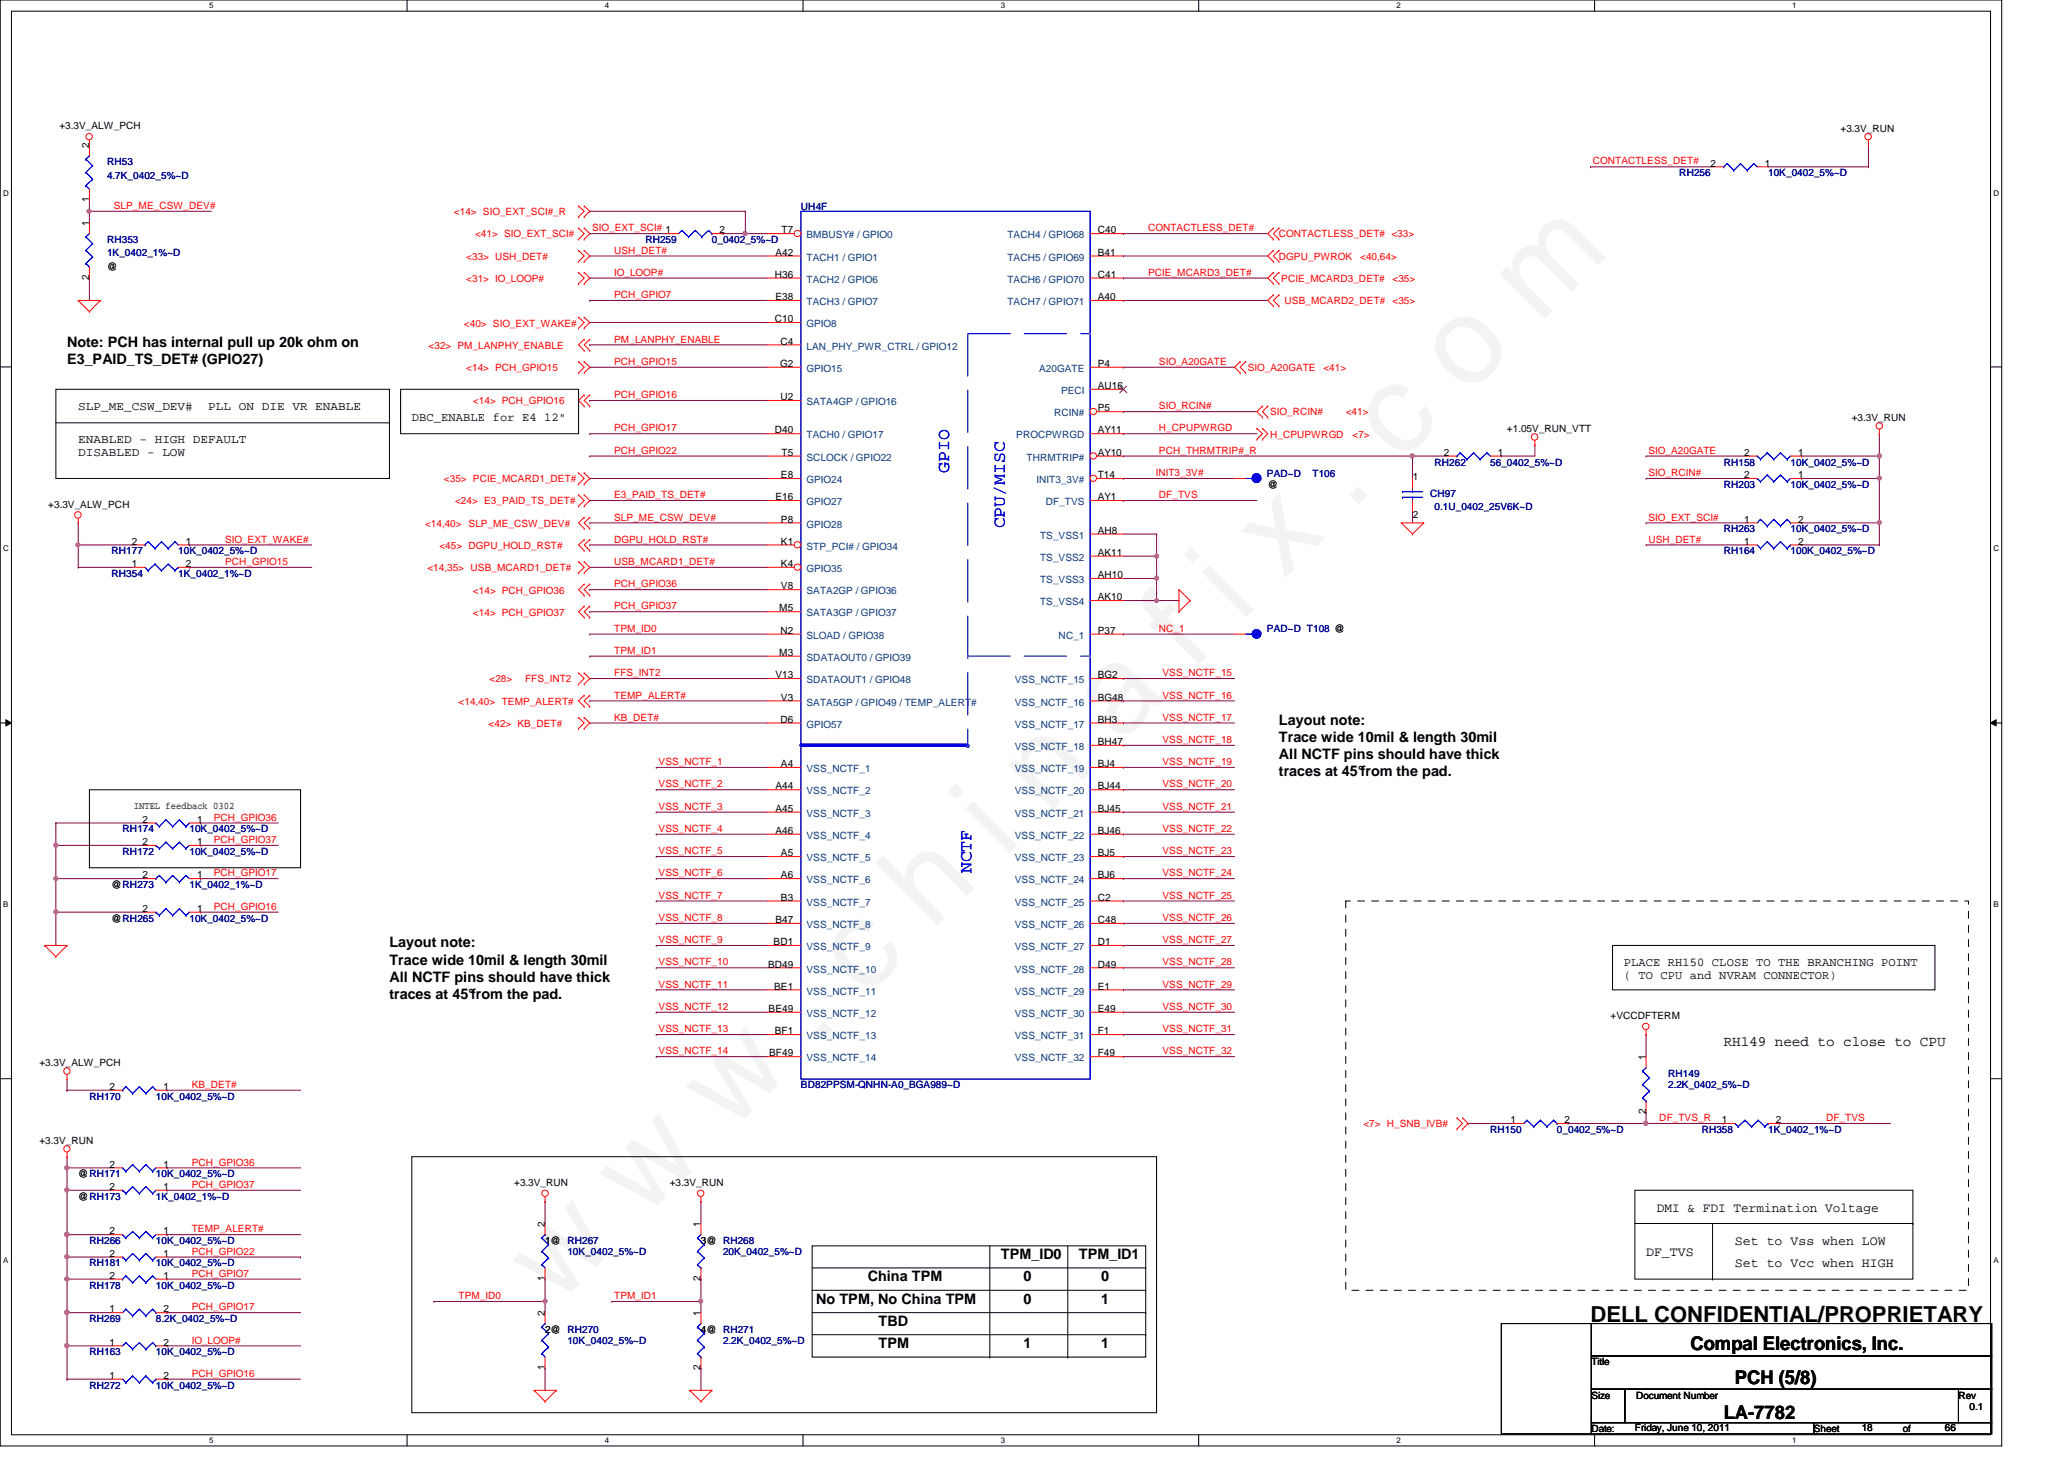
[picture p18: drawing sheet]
<svg xmlns="http://www.w3.org/2000/svg" width="297mm" height="210mm" viewBox="0 0 297 210" stroke-linecap="round" stroke-linejoin="round" font-family="sans-serif">
<defs><g id="words">
<text font-size="17.6" fill="#f0f" x="80.1" y="188" transform="rotate(-45 80.1 188)">w w w . c h i n a f i x . c o m</text>
<text font-size="3.2" x="228.9" y="190.2">DELL CONFIDENTIAL/PROPRIETARY</text>
<g font-size="2.7">
<text x="243.3" y="194.3">Compal Electronics, Inc.</text>
<text x="249.7" y="199.1">PCH (5/8)</text>
<text x="248.1" y="204.2">LA-7782</text>
</g>
<g font-size="2.5" fill="#00f">
<text x="136.6" y="68" transform="rotate(-90 136.6 68)">GPIO</text>
<text x="144.6" y="76" transform="rotate(-90 144.6 76)">CPU/MISC</text>
<text x="139.8" y="125.6" transform="rotate(-90 139.8 125.6)">NCTF</text>
</g>
<g font-size="2.1">
<text x="9.6" y="49.9">Note: PCH has internal pull up 20k ohm on</text>
<text x="9.6" y="52.4">E3_PAID_TS_DET# (GPIO27)</text>
<text x="184.1" y="104.3">Layout note:</text>
<text x="184.1" y="106.8">Trace wide 10mil &amp; length 30mil</text>
<text x="184.1" y="109.2">All NCTF pins should have thick</text>
<text x="184.1" y="111.7">traces at 45°from the pad.</text>
<text x="56" y="136.3">Layout note:</text>
<text x="56" y="138.8">Trace wide 10mil &amp; length 30mil</text>
<text x="56" y="141.2">All NCTF pins should have thick</text>
<text x="56" y="143.7">traces at 45°from the pad.</text>
<text x="248.1" y="150.5">RH149 need to close to CPU</text>
<text x="124.9" y="184.3">China TPM</text>
<text x="144.1" y="181.1">TPM_ID0</text>
<text x="147.3" y="184.3">0</text>
<text x="155.3" y="181.1">TPM_ID1</text>
<text x="158.5" y="184.3">0</text>
<text x="117.5" y="187.5">No TPM, No China TPM</text>
<text x="126.4" y="190.8">TBD</text>
<text x="147.3" y="187.5">0</text>
<text x="158.5" y="187.5">1</text>
<text x="126.4" y="193.9">TPM</text>
<text x="147.3" y="193.9">1</text>
<text x="158.5" y="193.9">1</text>
</g>
<g font-size="1.9">
<text x="238.5" y="174.3">DMI &amp; FDI Termination Voltage</text>
<text x="249.7" y="179.1">Set to Vss when LOW</text>
<text x="236.9" y="180.7">DF_TVS</text>
<text x="249.7" y="182.3">Set to Vcc when HIGH</text>
</g>
<g font-size="1.7">
<text x="11.3" y="59">SLP_ME_CSW_DEV#</text>
<text x="30" y="59">PLL ON DIE VR ENABLE</text>
<text x="11.3" y="63.8">ENABLED - HIGH DEFAULT</text>
<text x="11.3" y="65.7">DISABLED - LOW</text>
<text x="59.3" y="60.6">DBC_ENABLE for E4 12&quot;</text>
<text x="233.7" y="139">PLACE RH150 CLOSE TO THE BRANCHING POINT</text>
<text x="233.7" y="140.9">( TO CPU and NVRAM CONNECTOR)</text>
</g>
<g font-size="1.4">
<text x="8.5" y="18.6">+3.3V_ALW_PCH</text>
<text x="12.8" y="21.3" transform="rotate(-90 12.8 21.3)">2</text>
<text x="246.2" y="24">2</text>
<text x="254" y="24">1</text>
<text x="264.9" y="19">+3.3V_RUN</text>
<text x="12.8" y="29.1" transform="rotate(-90 12.8 29.1)">1</text>
<text x="12.8" y="32.5" transform="rotate(-90 12.8 32.5)">1</text>
<text x="103.5" y="33.6">2</text>
<text x="112.5" y="33.6">T7</text>
<text x="158" y="33.6">C40</text>
<text x="12.8" y="40.3" transform="rotate(-90 12.8 40.3)">2</text>
<text x="15.4" y="38.8">@</text>
<text x="111.5" y="40">H36</text>
<text x="111.6" y="36.8">A42</text>
<text x="158" y="40">C41</text>
<text x="158" y="36.8">B41</text>
<text x="111.5" y="46.4">C10</text>
<text x="111.6" y="43.2">E38</text>
<text x="158" y="43.2">A40</text>
<text x="112.3" y="52.8">G2</text>
<text x="112.3" y="49.6">C4</text>
<text x="158" y="52.8">P4</text>
<text x="112.3" y="57.6">U2</text>
<text x="158" y="59.2">P5</text>
<text x="158" y="56">AU16</text>
<text x="111.5" y="62.4">D40</text>
<text x="112.5" y="65.6">T5</text>
<text x="158" y="65.6">AY10</text>
<text x="158" y="62.4">AY11</text>
<text x="207.8" y="65.6">2</text>
<text x="215.6" y="65.6">1</text>
<text x="216.9" y="62.2">+1.05V_RUN_VTT</text>
<text x="251" y="65.6">2</text>
<text x="258.8" y="65.6">1</text>
<text x="266.5" y="60.6">+3.3V_RUN</text>
<text x="111.6" y="72">E16</text>
<text x="112.4" y="68.8">E8</text>
<text x="158" y="72">AY1</text>
<text x="158" y="68.8">T14</text>
<text x="182.5" y="70.2">@</text>
<text x="203.3" y="69">1</text>
<text x="251" y="68.8">2</text>
<text x="258.8" y="68.8">1</text>
<text x="6.9" y="73.1">+3.3V_ALW_PCH</text>
<text x="112.4" y="75.2">P8</text>
<text x="158" y="76.8">AH8</text>
<text x="203.3" y="74.5">2</text>
<text x="251" y="75.2">1</text>
<text x="258.8" y="75.2">2</text>
<text x="19" y="78.4">2</text>
<text x="19" y="81.6">1</text>
<text x="26.8" y="78.4">1</text>
<text x="26.8" y="81.6">2</text>
<text x="112.4" y="78.4">K1</text>
<text x="112.4" y="81.6">K4</text>
<text x="158" y="83.2">AH10</text>
<text x="158" y="80">AK11</text>
<text x="251" y="78.4">1</text>
<text x="258.8" y="78.4">2</text>
<text x="112.1" y="88">M5</text>
<text x="112.4" y="84.8">V8</text>
<text x="158" y="86.4">AK10</text>
<text x="112.1" y="94.4">M3</text>
<text x="112.3" y="91.2">N2</text>
<text x="158" y="91.2">P37</text>
<text x="111.6" y="97.6">V13</text>
<text x="112.4" y="100.8">V3</text>
<text x="158" y="97.6">BG2</text>
<text x="158" y="100.8">BG48</text>
<text x="112.3" y="104">D6</text>
<text x="158" y="104">BH3</text>
<text x="158" y="107.2">BH47</text>
<text x="111.6" y="113.6">A44</text>
<text x="112.4" y="110.4">A4</text>
<text x="158" y="110.4">BJ4</text>
<text x="158" y="113.6">BJ44</text>
<text x="19.3" y="116.4">INTEL feedback 0302</text>
<text x="20.5" y="118.4">2</text>
<text x="28.4" y="118.4">1</text>
<text x="111.6" y="116.8">A45</text>
<text x="111.6" y="120">A46</text>
<text x="158" y="116.8">BJ45</text>
<text x="158" y="120">BJ46</text>
<text x="20.5" y="121.6">2</text>
<text x="28.4" y="121.6">1</text>
<text x="112.4" y="123.2">A5</text>
<text x="158" y="123.2">BJ5</text>
<text x="16" y="127.8">@RH273</text>
<text x="20.5" y="131.2">2</text>
<text x="20.5" y="126.4">2</text>
<text x="28.4" y="131.2">1</text>
<text x="28.4" y="126.4">1</text>
<text x="112.4" y="126.4">A6</text>
<text x="112.4" y="129.6">B3</text>
<text x="158" y="126.4">BJ6</text>
<text x="158" y="129.6">C2</text>
<text x="16" y="132.6">@RH265</text>
<text x="111.3" y="136">BD1</text>
<text x="111.6" y="132.8">B47</text>
<text x="158" y="132.8">C48</text>
<text x="158" y="136">D1</text>
<text x="110.5" y="139.2">BD49</text>
<text x="111.4" y="142.4">BE1</text>
<text x="158" y="139.2">D49</text>
<text x="158" y="142.4">E1</text>
<text x="110.6" y="145.6">BE49</text>
<text x="111.5" y="148.8">BF1</text>
<text x="158" y="145.6">E49</text>
<text x="158" y="148.8">F1</text>
<text x="231.8" y="146.6">+VCCDFTERM</text>
<text x="5.7" y="153.4">+3.3V_ALW_PCH</text>
<text x="110.7" y="152">BF49</text>
<text x="158" y="152">F49</text>
<text x="236.9" y="152.5" transform="rotate(-90 236.9 152.5)">1</text>
<text x="15.7" y="156.8">2</text>
<text x="23.5" y="156.8">1</text>
<text x="217.4" y="161.6">1</text>
<text x="225.2" y="161.6">2</text>
<text x="236.9" y="160.3" transform="rotate(-90 236.9 160.3)">2</text>
<text x="247.8" y="161.6">1</text>
<text x="255.6" y="161.6">2</text>
<text x="5.7" y="164.6">+3.3V_RUN</text>
<text x="15.7" y="168">2</text>
<text x="23.5" y="168">1</text>
<text x="11.3" y="172.6">@RH173</text>
<text x="11.3" y="169.4">@RH171</text>
<text x="15.7" y="171.2">2</text>
<text x="23.5" y="171.2">1</text>
<text x="74" y="170.6">+3.3V_RUN</text>
<text x="96.4" y="170.6">+3.3V_RUN</text>
<text x="15.7" y="177.6">2</text>
<text x="23.5" y="177.6">1</text>
<text x="78.4" y="176.5" transform="rotate(-90 78.4 176.5)">2</text>
<text x="78.4" y="179">1@ RH267</text>
<text x="100.8" y="176.5" transform="rotate(-90 100.8 176.5)">1</text>
<text x="100.9" y="179">3@ RH268</text>
<text x="15.7" y="184">2</text>
<text x="15.7" y="180.8">2</text>
<text x="23.5" y="184">1</text>
<text x="23.5" y="180.8">1</text>
<text x="78.4" y="184.3" transform="rotate(-90 78.4 184.3)">1</text>
<text x="100.8" y="184.3" transform="rotate(-90 100.8 184.3)">2</text>
<text x="15.7" y="188.8">1</text>
<text x="23.5" y="188.8">2</text>
<text x="78.4" y="189.3" transform="rotate(-90 78.4 189.3)">2</text>
<text x="78.4" y="191.8">2@ RH270</text>
<text x="100.8" y="189.3" transform="rotate(-90 100.8 189.3)">1</text>
<text x="100.9" y="191.8">4@ RH271</text>
<text x="15.7" y="193.6">1</text>
<text x="23.5" y="193.6">2</text>
<text x="78.4" y="197.1" transform="rotate(-90 78.4 197.1)">1</text>
<text x="100.8" y="197.1" transform="rotate(-90 100.8 197.1)">2</text>
<text x="229" y="196.4">Title</text>
<text x="15.7" y="198.4">1</text>
<text x="23.5" y="198.4">2</text>
<text x="229" y="201.2">Size</text>
<text x="235.5" y="201.2">Document Number</text>
<text x="281.9" y="201.2">Rev</text>
<text x="283.5" y="202.8">0.1</text>
<text x="229" y="206">Date:</text>
<text x="235.3" y="205.9">Friday, June 10, 2011</text>
<text x="261" y="206">Sheet</text>
<text x="267.9" y="205.9">18</text>
<text x="273.9" y="206">of</text>
<text x="279.9" y="205.9">66</text>
</g>
<g font-size="1.4" fill="#000080">
<text x="15.4" y="23.7">RH53</text>
<text x="15.4" y="25.7">4.7K_0402_5%~D</text>
<text x="241.7" y="25.4">RH256</text>
<text x="254.5" y="25.4">10K_0402_5%~D</text>
<text x="15.4" y="35">RH353</text>
<text x="92.9" y="35">RH259</text>
<text x="102.4" y="35">0_0402_5%~D</text>
<text x="115.3" y="30.2">UH4F</text>
<text x="15.4" y="36.9">1K_0402_1%~D</text>
<text x="182.3" y="68.6">PAD~D</text>
<text x="188.9" y="68.6">T106</text>
<text x="205.8" y="71.5">CH97</text>
<text x="206.5" y="67">RH262</text>
<text x="214.5" y="67">56_0402_5%~D</text>
<text x="248.1" y="70.2">RH203</text>
<text x="248.1" y="67">RH158</text>
<text x="257.7" y="70.2">10K_0402_5%~D</text>
<text x="257.7" y="67">10K_0402_5%~D</text>
<text x="206.5" y="73.4">0.1U_0402_25V6K~D</text>
<text x="248.1" y="76.6">RH263</text>
<text x="257.7" y="76.6">10K_0402_5%~D</text>
<text x="16" y="79.8">RH177</text>
<text x="16" y="83">RH354</text>
<text x="25.7" y="79.8">10K_0402_5%~D</text>
<text x="25.7" y="83">1K_0402_1%~D</text>
<text x="248.1" y="79.8">RH164</text>
<text x="257.7" y="79.8">100K_0402_5%~D</text>
<text x="182.3" y="91">PAD~D T108 @</text>
<text x="17.6" y="119.8">RH174</text>
<text x="27.3" y="119.8">10K_0402_5%~D</text>
<text x="17.6" y="123">RH172</text>
<text x="27.3" y="123">10K_0402_5%~D</text>
<text x="27.3" y="127.8">1K_0402_1%~D</text>
<text x="27.3" y="132.6">10K_0402_5%~D</text>
<text x="240.1" y="155">RH149</text>
<text x="12.9" y="158.2">RH170</text>
<text x="22.4" y="158.2">10K_0402_5%~D</text>
<text x="115.3" y="156.6">BD82PPSM-QNHN-A0_BGA989~D</text>
<text x="240.1" y="156.6">2.2K_0402_5%~D</text>
<text x="214.5" y="163">RH150</text>
<text x="224.1" y="163">0_0402_5%~D</text>
<text x="244.9" y="163">RH358</text>
<text x="254.5" y="163">1K_0402_1%~D</text>
<text x="22.4" y="172.6">1K_0402_1%~D</text>
<text x="22.4" y="169.4">10K_0402_5%~D</text>
<text x="12.9" y="179">RH266</text>
<text x="22.4" y="179">10K_0402_5%~D</text>
<text x="12.9" y="185.4">RH178</text>
<text x="12.9" y="182.2">RH181</text>
<text x="22.4" y="185.4">10K_0402_5%~D</text>
<text x="22.4" y="182.2">10K_0402_5%~D</text>
<text x="81.7" y="180.6">10K_0402_5%~D</text>
<text x="104.1" y="180.6">20K_0402_5%~D</text>
<text x="12.9" y="190.2">RH269</text>
<text x="22.4" y="190.2">8.2K_0402_5%~D</text>
<text x="12.9" y="195">RH163</text>
<text x="22.4" y="195">10K_0402_5%~D</text>
<text x="81.7" y="193.4">10K_0402_5%~D</text>
<text x="104.1" y="193.4">2.2K_0402_5%~D</text>
<text x="12.9" y="199.8">RH272</text>
<text x="22.4" y="199.8">10K_0402_5%~D</text>
</g>
<g font-size="1.4" fill="#f00">
<text x="229.2" y="23.7">CONTACTLESS_DET#</text>
<text x="16.4" y="30.1">SLP_ME_CSW_DEV#</text>
<text x="65.3" y="31">&lt;14&gt; SIO_EXT_SCI#_R</text>
<text x="68.4" y="34.2">&lt;41&gt; SIO_EXT_SCI#</text>
<text x="85.2" y="33.3">SIO_EXT_SCI# 1</text>
<text x="165.2" y="33.3">CONTACTLESS_DET#</text>
<text x="184.1" y="34.2">CONTACTLESS_DET# &lt;33&gt;</text>
<text x="67.1" y="40.6">&lt;31&gt; IO_LOOP#</text>
<text x="67.1" y="37.4">&lt;33&gt; USH_DET#</text>
<text x="88.4" y="39.7">IO_LOOP#</text>
<text x="88.4" y="36.5">USH_DET#</text>
<text x="165.2" y="39.7">PCIE_MCARD3_DET#</text>
<text x="184.1" y="37.4">DGPU_PWROK</text>
<text x="184.4" y="40.6">PCIE_MCARD3_DET#</text>
<text x="195.7" y="37.4">&lt;40,64&gt;</text>
<text x="200.4" y="40.6">&lt;35&gt;</text>
<text x="66.8" y="47">&lt;40&gt; SIO_EXT_WAKE#</text>
<text x="88.4" y="42.9">PCH_GPIO7</text>
<text x="184.9" y="43.8">USB_MCARD2_DET#</text>
<text x="200.4" y="43.8">&lt;35&gt;</text>
<text x="61.7" y="50.2">&lt;32&gt; PM_LANPHY_ENABLE</text>
<text x="67.1" y="53.4">&lt;14&gt; PCH_GPIO15</text>
<text x="88.4" y="49.3">PM_LANPHY_ENABLE</text>
<text x="88.4" y="52.5">PCH_GPIO15</text>
<text x="166.8" y="52.5">SIO_A20GATE</text>
<text x="179.6" y="53.4">SIO_A20GATE</text>
<text x="190.5" y="53.4">&lt;41&gt;</text>
<text x="68.1" y="58.2">&lt;14&gt; PCH_GPIO16</text>
<text x="88.4" y="57.3">PCH_GPIO16</text>
<text x="166.8" y="58.9">SIO_RCIN#</text>
<text x="182.8" y="59.8">SIO_RCIN#</text>
<text x="193.7" y="59.8">&lt;41&gt;</text>
<text x="88.4" y="65.3">PCH_GPIO22</text>
<text x="88.4" y="62.1">PCH_GPIO17</text>
<text x="166.8" y="62.1">H_CPUPWRGD</text>
<text x="166.8" y="65.3">PCH_THRMTRIP#_R</text>
<text x="182.8" y="63">H_CPUPWRGD</text>
<text x="194.6" y="63">&lt;7&gt;</text>
<text x="237.2" y="65.3">SIO_A20GATE</text>
<text x="63.9" y="69.4">&lt;35&gt; PCIE_MCARD1_DET#</text>
<text x="88.4" y="71.7">E3_PAID_TS_DET#</text>
<text x="166.3" y="68.5">INIT3_3V#</text>
<text x="166.8" y="71.7">DF_TVS</text>
<text x="237.2" y="68.5">SIO_RCIN#</text>
<text x="61.2" y="75.8">&lt;14,40&gt; SLP_ME_CSW_DEV#</text>
<text x="65.5" y="72.6">&lt;24&gt; E3_PAID_TS_DET#</text>
<text x="88.4" y="74.9">SLP_ME_CSW_DEV#</text>
<text x="237.2" y="74.9">SIO_EXT_SCI#</text>
<text x="32.4" y="78.1">SIO_EXT_WAKE#</text>
<text x="32.4" y="81.3">PCH_GPIO15</text>
<text x="61.5" y="82.2">&lt;14,35&gt; USB_MCARD1_DET#</text>
<text x="63.2" y="79">&lt;45&gt; DGPU_HOLD_RST#</text>
<text x="88.4" y="81.3">USB_MCARD1_DET#</text>
<text x="88.4" y="78.1">DGPU_HOLD_RST#</text>
<text x="237.2" y="78.1">USH_DET#</text>
<text x="68.1" y="88.6">&lt;14&gt; PCH_GPIO37</text>
<text x="68.1" y="85.4">&lt;14&gt; PCH_GPIO36</text>
<text x="88.4" y="87.7">PCH_GPIO37</text>
<text x="88.4" y="84.5">PCH_GPIO36</text>
<text x="88.4" y="90.9">TPM_ID0</text>
<text x="88.4" y="94.1">TPM_ID1</text>
<text x="166.8" y="90.9">NC_1</text>
<text x="66" y="101.4">&lt;14,40&gt; TEMP_ALERT#</text>
<text x="70.4" y="98.2">&lt;28&gt;</text>
<text x="75.6" y="98.2">FFS_INT2</text>
<text x="88.4" y="100.5">TEMP_ALERT#</text>
<text x="88.4" y="97.3">FFS_INT2</text>
<text x="167.3" y="97.3">VSS_NCTF_15</text>
<text x="167.3" y="100.5">VSS_NCTF_16</text>
<text x="70.3" y="104.6">&lt;42&gt; KB_DET#</text>
<text x="88.4" y="103.7">KB_DET#</text>
<text x="167.3" y="103.7">VSS_NCTF_17</text>
<text x="167.3" y="106.9">VSS_NCTF_18</text>
<text x="94.8" y="113.3">VSS_NCTF_2</text>
<text x="94.8" y="110.1">VSS_NCTF_1</text>
<text x="167.3" y="113.3">VSS_NCTF_20</text>
<text x="167.3" y="110.1">VSS_NCTF_19</text>
<text x="30.8" y="118.1">PCH_GPIO36</text>
<text x="94.8" y="119.7">VSS_NCTF_4</text>
<text x="94.8" y="116.5">VSS_NCTF_3</text>
<text x="167.3" y="116.5">VSS_NCTF_21</text>
<text x="167.3" y="119.7">VSS_NCTF_22</text>
<text x="30.8" y="121.3">PCH_GPIO37</text>
<text x="94.8" y="122.9">VSS_NCTF_5</text>
<text x="167.3" y="122.9">VSS_NCTF_23</text>
<text x="30.8" y="126.1">PCH_GPIO17</text>
<text x="30.8" y="130.9">PCH_GPIO16</text>
<text x="94.8" y="129.3">VSS_NCTF_7</text>
<text x="94.8" y="126.1">VSS_NCTF_6</text>
<text x="167.3" y="129.3">VSS_NCTF_25</text>
<text x="167.3" y="126.1">VSS_NCTF_24</text>
<text x="94.8" y="132.5">VSS_NCTF_8</text>
<text x="94.8" y="135.7">VSS_NCTF_9</text>
<text x="167.3" y="132.5">VSS_NCTF_26</text>
<text x="167.3" y="135.7">VSS_NCTF_27</text>
<text x="94.8" y="142.1">VSS_NCTF_11</text>
<text x="94.8" y="138.9">VSS_NCTF_10</text>
<text x="167.3" y="142.1">VSS_NCTF_29</text>
<text x="167.3" y="138.9">VSS_NCTF_28</text>
<text x="94.8" y="148.5">VSS_NCTF_13</text>
<text x="94.8" y="145.3">VSS_NCTF_12</text>
<text x="167.3" y="145.3">VSS_NCTF_30</text>
<text x="167.3" y="148.5">VSS_NCTF_31</text>
<text x="94.8" y="151.7">VSS_NCTF_14</text>
<text x="167.3" y="151.7">VSS_NCTF_32</text>
<text x="27.6" y="156.5">KB_DET#</text>
<text x="238.8" y="161.3">DF_TVS_R</text>
<text x="262.8" y="161.3">DF_TVS</text>
<text x="27.6" y="167.7">PCH_GPIO36</text>
<text x="196.2" y="162.2">&lt;7&gt; H_SNB_IVB#</text>
<text x="27.6" y="170.9">PCH_GPIO37</text>
<text x="27.6" y="177.3">TEMP_ALERT#</text>
<text x="27.6" y="180.5">PCH_GPIO22</text>
<text x="27.6" y="183.7">PCH_GPIO7</text>
<text x="27.6" y="188.5">PCH_GPIO17</text>
<text x="66" y="186.9">TPM_ID0</text>
<text x="88.4" y="186.9">TPM_ID1</text>
<text x="27.6" y="193.3">IO_LOOP#</text>
<text x="27.6" y="198.1">PCH_GPIO16</text>
</g>
<g font-size="1.4" fill="#004080">
<text x="116.1" y="34.3">BMBUSY# / GPIO0</text>
<text x="145" y="34.3">TACH4 / GPIO68</text>
<text x="116.1" y="40.7">TACH2 / GPIO6</text>
<text x="116.1" y="37.5">TACH1 / GPIO1</text>
<text x="145" y="40.7">TACH6 / GPIO70</text>
<text x="145" y="37.5">TACH5 / GPIO69</text>
<text x="116.1" y="43.9">TACH3 / GPIO7</text>
<text x="116.1" y="47.1">GPIO8</text>
<text x="145" y="43.9">TACH7 / GPIO71</text>
<text x="116.1" y="50.3">LAN_PHY_PWR_CTRL / GPIO12</text>
<text x="116.1" y="53.5">GPIO15</text>
<text x="149.6" y="53.5">A20GATE</text>
<text x="116.1" y="58.3">SATA4GP / GPIO16</text>
<text x="151.7" y="59.9">RCIN#</text>
<text x="152.7" y="56.7">PECI</text>
<text x="116.1" y="63.1">TACH0 / GPIO17</text>
<text x="146.3" y="63.1">PROCPWRGD</text>
<text x="116.1" y="69.5">GPIO24</text>
<text x="116.1" y="66.3">SCLOCK / GPIO22</text>
<text x="147.7" y="66.3">THRMTRIP#</text>
<text x="149.2" y="69.5">INIT3_3V#</text>
<text x="116.1" y="72.7">GPIO27</text>
<text x="116.1" y="75.9">GPIO28</text>
<text x="149.7" y="77.5">TS_VSS1</text>
<text x="150.5" y="72.7">DF_TVS</text>
<text x="116.1" y="79.1">STP_PCI# / GPIO34</text>
<text x="116.1" y="82.3">GPIO35</text>
<text x="149.7" y="83.9">TS_VSS3</text>
<text x="149.7" y="80.7">TS_VSS2</text>
<text x="116.1" y="88.7">SATA3GP / GPIO37</text>
<text x="116.1" y="85.5">SATA2GP / GPIO36</text>
<text x="149.7" y="87.1">TS_VSS4</text>
<text x="116.1" y="91.9">SLOAD / GPIO38</text>
<text x="116.1" y="95.1">SDATAOUT0 / GPIO39</text>
<text x="152.4" y="91.9">NC_1</text>
<text x="116.1" y="101.5">SATA5GP / GPIO49 / TEMP_ALERT#</text>
<text x="116.1" y="98.3">SDATAOUT1 / GPIO48</text>
<text x="146" y="98.3">VSS_NCTF_15</text>
<text x="146" y="101.5">VSS_NCTF_16</text>
<text x="116.1" y="104.7">GPIO57</text>
<text x="146" y="104.7">VSS_NCTF_17</text>
<text x="146" y="107.9">VSS_NCTF_18</text>
<text x="116.1" y="111.1">VSS_NCTF_1</text>
<text x="146" y="111.1">VSS_NCTF_19</text>
<text x="116.1" y="114.3">VSS_NCTF_2</text>
<text x="116.1" y="117.5">VSS_NCTF_3</text>
<text x="146" y="114.3">VSS_NCTF_20</text>
<text x="146" y="117.5">VSS_NCTF_21</text>
<text x="116.1" y="120.7">VSS_NCTF_4</text>
<text x="116.1" y="123.9">VSS_NCTF_5</text>
<text x="146" y="120.7">VSS_NCTF_22</text>
<text x="146" y="123.9">VSS_NCTF_23</text>
<text x="116.1" y="127.1">VSS_NCTF_6</text>
<text x="116.1" y="130.3">VSS_NCTF_7</text>
<text x="146" y="127.1">VSS_NCTF_24</text>
<text x="146" y="130.3">VSS_NCTF_25</text>
<text x="116.1" y="133.5">VSS_NCTF_8</text>
<text x="116.1" y="136.7">VSS_NCTF_9</text>
<text x="146" y="133.5">VSS_NCTF_26</text>
<text x="146" y="136.7">VSS_NCTF_27</text>
<text x="116.1" y="139.9">VSS_NCTF_10</text>
<text x="116.1" y="143.1">VSS_NCTF_11</text>
<text x="146" y="139.9">VSS_NCTF_28</text>
<text x="146" y="143.1">VSS_NCTF_29</text>
<text x="116.1" y="146.3">VSS_NCTF_12</text>
<text x="116.1" y="149.5">VSS_NCTF_13</text>
<text x="146" y="146.3">VSS_NCTF_30</text>
<text x="146" y="149.5">VSS_NCTF_31</text>
<text x="116.1" y="152.7">VSS_NCTF_14</text>
<text x="146" y="152.7">VSS_NCTF_32</text>
</g>
<g font-size="1.1">
<text x="30.1" y="1.1">5</text>
<text x="87" y="1.1">4</text>
<text x="144" y="1.1">3</text>
<text x="201" y="1.1">2</text>
<text x="257.9" y="1.1">1</text>
<text x=".5" y="28.2">D</text>
<text x="286.9" y="28.2">D</text>
<text x=".5" y="79.3">C</text>
<text x="286.9" y="79.3">C</text>
<text x=".5" y="130.6">B</text>
<text x="286.9" y="130.6">B</text>
<text x=".5" y="181.7">A</text>
<text x="286.9" y="181.7">A</text>
<text x="30.1" y="207.6">5</text>
<text x="87" y="207.6">4</text>
<text x="144" y="207.6">3</text>
<text x="201" y="207.6">2</text>
<text x="257.9" y="207.6">1</text>
</g>
</g></defs>
<path d="M0 0h288.1v208h-288.1zM1.6 1.6h284.9v204.8h-284.9z" fill="none" stroke="#000" stroke-width=".14"/>
<g fill="#fff">
<path d="M30.1 .2h.6v1.2h-.6z"/>
<path d="M30.1 206.6h.6v1.2h-.6z"/>
</g>
<path d="M58.6 0v1.6M58.6 206.4v1.6" fill="none" stroke="#000" stroke-width=".14"/>
<g fill="#fff">
<path d="M87 .2h.6v1.2h-.6z"/>
<path d="M87 206.6h.6v1.2h-.6z"/>
</g>
<path d="M115.6 0v1.6M115.6 206.4v1.6" fill="none" stroke="#000" stroke-width=".14"/>
<g fill="#fff">
<path d="M144 .2h.6v1.2h-.6z"/>
<path d="M144 206.6h.6v1.2h-.6z"/>
</g>
<path d="M172.5 0v1.6M172.5 206.4v1.6" fill="none" stroke="#000" stroke-width=".14"/>
<g fill="#fff">
<path d="M201 .2h.5v1.2h-.5z"/>
<path d="M201 206.6h.5v1.2h-.5z"/>
</g>
<path d="M229.5 0v1.6M229.5 206.4v1.6" fill="none" stroke="#000" stroke-width=".14"/>
<g fill="#fff">
<path d="M257.9 .2h.6v1.2h-.6z"/>
<path d="M257.9 206.6h.6v1.2h-.6z"/>
<path d="M.5 27.2h.7v1.2h-.7z"/>
<path d="M286.9 27.2h.8v1.2h-.8z"/>
<path d="M.5 78.4h.7v1.1h-.7z"/>
<path d="M286.9 78.4h.8v1.1h-.8z"/>
</g>
<path d="M0 52.8h1.6M286.5 52.8h1.6" fill="none" stroke="#000" stroke-width=".14"/>
<g fill="#fff">
<path d="M.5 129.6h.7v1.2h-.7z"/>
<path d="M286.9 129.6h.7v1.2h-.7z"/>
</g>
<path d="M0 104h1.6M.8 103.5l.8 .5-.8 .4zM286.5 104l.8-.5v.9zM286.5 104h1.6" fill="none" stroke="#000" stroke-width=".14"/>
<path d="M.8 103.5l.8 .5-.8 .4zM286.5 104l.8-.5v.9z" fill="#000"/>
<g fill="#fff">
<path d="M.5 180.8h.7v1.1h-.7z"/>
<path d="M286.9 180.8h.7v1.1h-.7z"/>
</g>
<path d="M0 155.2h1.6M286.5 155.2h1.6" fill="none" stroke="#000" stroke-width=".14"/>
<path d="M236.9 65.6h14.4M259.3 65.6h.1M270.5 62.4h.1M270.5 62.4v3.2h-11.2" fill="none" stroke="#800040" stroke-width=".14"/>
<circle cx="270.5" cy="65.6" r=".31" fill="#f0f"/>
<circle cx="270.5" cy="65.6" r=".31" fill="none" stroke="#f0f" stroke-width=".14"/>
<path d="M270.5 65.6h.1M270.5 65.6v3.2" fill="none" stroke="#800040" stroke-width=".14"/>
<circle cx="270.5" cy="68.8" r=".3" fill="#f0f"/>
<circle cx="270.5" cy="68.8" r=".3" fill="none" stroke="#f0f" stroke-width=".14"/>
<g fill="none" stroke="#800040" stroke-width=".14">
<path d="M236.9 68.8h14.4M236.9 75.2h14.4M259.3 68.8h.1M259.3 75.2h.1M259.3 68.8h11.2v6.4M259.3 75.2h11.2M270.5 75.2h.1M9.6 168h.1M9.6 168h6.4M24 168h.1M24 171.2h.1M24 168h19.3"/>
<path d="M24 171.2h19.3M62.4 187.2h.1M62.4 187.2h16M78.4 196.8h.1M78.4 196.8v3.2"/>
</g>
<circle cx="9.6" cy="168" r=".31" fill="#f0f"/>
<circle cx="9.6" cy="168" r=".31" fill="none" stroke="#f0f" stroke-width=".14"/>
<path d="M9.6 168h.1M9.6 171.2h.1M9.6 177.6h.1M9.6 168v3.2M9.6 171.2h6.4M9.6 177.6h6.4M24 177.6h.1M24 177.6h19.3" fill="none" stroke="#800040" stroke-width=".14"/>
<circle cx="9.6" cy="177.6" r=".32" fill="#f0f"/>
<circle cx="9.6" cy="177.6" r=".32" fill="none" stroke="#f0f" stroke-width=".14"/>
<path d="M9.6 171.2h.1M9.6 171.2v6.4" fill="none" stroke="#800040" stroke-width=".14"/>
<circle cx="9.6" cy="171.2" r=".31" fill="#f0f"/>
<circle cx="9.6" cy="171.2" r=".31" fill="none" stroke="#f0f" stroke-width=".14"/>
<g fill="none" stroke="#800040" stroke-width=".14">
<path d="M12.9 40h.1M12.9 40v3.2M11.3 75.2h.1M11.3 78.4h.1M11.3 75.2v3.2M11.3 78.4h8M27.3 78.4h.1M27.3 78.4h17.6M161.7 65.6h41.6M9.6 166.4h.1M9.6 166.4v1.6M9.6 188.8h.1"/>
<path d="M9.6 193.6h.1M9.6 188.8v4.8M9.6 188.8h6.4M9.6 193.6h6.4M24 188.8h.1M24 193.6h.1M24 188.8h19.3M24 193.6h19.3M100.9 196.8h.1M100.9 196.8v3.2"/>
</g>
<circle cx="9.6" cy="188.8" r=".31" fill="#f0f"/>
<circle cx="9.6" cy="188.8" r=".31" fill="none" stroke="#f0f" stroke-width=".14"/>
<path d="M228.9 24h.1M228.9 24h17.6M254.5 24h14.4M268.9 24h.1M268.9 20.8h.1M268.9 20.8v3.2M9.6 177.6h.1M9.6 177.6v3.2M9.6 180.8h.1M9.6 180.8h6.4" fill="none" stroke="#800040" stroke-width=".14"/>
<circle cx="9.6" cy="177.6" r=".32" fill="#f0f"/>
<circle cx="9.6" cy="177.6" r=".32" fill="none" stroke="#f0f" stroke-width=".14"/>
<g fill="none" stroke="#800040" stroke-width=".14">
<path d="M11.3 78.4h.1M11.3 78.4v3.2M11.3 81.6h.1M11.3 81.6h8M27.3 81.6h.1M27.3 81.6h17.6M9.6 156.8h.1M9.6 156.8h6.4M9.6 155.2v1.6M24 156.8h.1M24 156.8h19.3M236.9 161.6h11.2"/>
<path d="M248.1 161.6h.1M256.1 161.6h.1M256.1 161.6h16M24 180.8h19.3M43.3 180.8h.1"/>
</g>
<circle cx="11.2" cy="78.4" r=".3" fill="#f0f"/>
<circle cx="11.2" cy="78.4" r=".3" fill="none" stroke="#f0f" stroke-width=".14"/>
<path d="M12.9 30.4h.1M12.9 30.4h17.5" fill="none" stroke="#800040" stroke-width=".14"/>
<circle cx="12.8" cy="30.4" r=".3" fill="#f0f"/>
<circle cx="12.8" cy="30.4" r=".3" fill="none" stroke="#f0f" stroke-width=".14"/>
<path d="M12.9 32h.1M12.9 30.4h.1M12.9 28.8v3.2M8 126.4h.1M8 126.4h12.9M28.9 126.4h.1M28.9 126.4h11.1" fill="none" stroke="#800040" stroke-width=".14"/>
<circle cx="8" cy="126.4" r=".3" fill="#f0f"/>
<circle cx="8" cy="126.4" r=".3" fill="none" stroke="#f0f" stroke-width=".14"/>
<path d="M9.6 184h.1M9.6 184v4.8" fill="none" stroke="#800040" stroke-width=".14"/>
<circle cx="9.6" cy="188.8" r=".31" fill="#f0f"/>
<circle cx="9.6" cy="188.8" r=".31" fill="none" stroke="#f0f" stroke-width=".14"/>
<circle cx="9.6" cy="184" r=".31" fill="#f0f"/>
<circle cx="9.6" cy="184" r=".31" fill="none" stroke="#f0f" stroke-width=".14"/>
<path d="M8 118.4h.1M8 118.4h12.9M8 118.4v3.2M28.9 118.4h.1M28.9 118.4h11.1M8 121.6h.1M8 121.6h12.9M28.9 121.6h.1M28.9 121.6h11.1" fill="none" stroke="#800040" stroke-width=".14"/>
<circle cx="8" cy="121.6" r=".31" fill="#f0f"/>
<circle cx="8" cy="121.6" r=".31" fill="none" stroke="#f0f" stroke-width=".14"/>
<path d="M236.9 78.4h14.4M259.3 78.4h.1M259.3 78.4h11.2M270.5 78.4h.1M270.5 75.2v3.2M8 121.6h.1M8 121.6v4.8" fill="none" stroke="#800040" stroke-width=".14"/>
<circle cx="270.5" cy="75.2" r=".3" fill="#f0f"/>
<circle cx="270.5" cy="75.2" r=".3" fill="none" stroke="#f0f" stroke-width=".14"/>
<path d="M9.6 184h.1M9.6 180.8h.1M9.6 184h6.4M9.6 180.8v3.2M24 184h.1M24 184h19.3" fill="none" stroke="#800040" stroke-width=".14"/>
<circle cx="9.6" cy="180.8" r=".31" fill="#f0f"/>
<circle cx="9.6" cy="180.8" r=".31" fill="none" stroke="#f0f" stroke-width=".14"/>
<path d="M8 131.2h.1M8 131.2v4.8" fill="none" stroke="#800040" stroke-width=".14"/>
<circle cx="8" cy="131.2" r=".3" fill="#f0f"/>
<circle cx="8" cy="131.2" r=".3" fill="none" stroke="#f0f" stroke-width=".14"/>
<path d="M9.6 198.4h.1M9.6 193.6v4.8" fill="none" stroke="#800040" stroke-width=".14"/>
<circle cx="9.6" cy="193.6" r=".32" fill="#f0f"/>
<circle cx="9.6" cy="193.6" r=".32" fill="none" stroke="#f0f" stroke-width=".14"/>
<path d="M8 131.2h.1M8 126.4h.1M8 131.2h12.9M8 126.4v4.8M28.9 131.2h.1M28.9 131.2h11.1M9.6 198.4h.1M9.6 198.4h6.4M24 198.4h.1M24 198.4h19.3" fill="none" stroke="#800040" stroke-width=".14"/>
<g fill="none" stroke="#f00" stroke-width=".14">
<path d="M12.9 20.8h.1M12.9 20.2v2.2M12.9 27.2v1.6M12.9 32v1.6M12.9 38.4v1.6M246.5 24h1.6M252.9 24h1.6M268.9 20.8h.1M268.9 20.2v.6M11.3 43.2h.1M11.3 43.2h3.1M11.3 43.2l1.6 1.6"/>
<path d="M12.9 44.8h.1M14.4 43.2h.1M14.4 43.2l-1.5 1.6M11.3 75.2h.1M11.3 74.6v.6M19.3 78.4h1.6M25.7 78.4h1.6M251.3 78.4h1.6M251.3 75.2h1.6M251.3 68.8h1.6M251.3 65.6h1.6M257.7 78.4h1.6"/>
<path d="M257.7 75.2h1.6M257.7 68.8h1.6M257.7 65.6h1.6M270.5 62.4h.1M270.5 61.8v.6M19.3 81.6h1.6M25.7 81.6h1.6M20.9 118.4h1.5M27.3 118.4h1.6M6.4 136h.1M6.4 136h3.2M6.4 136l1.6 1.6"/>
<path d="M8 137.6h.1M9.6 136h.1M9.6 136l-1.6 1.6M20.9 131.2h1.5M20.9 126.4h1.5M20.9 121.6h1.5M27.3 131.2h1.6M27.3 126.4h1.6M27.3 121.6h1.6M9.6 155.2h.1M9.6 154.6v.6M16 156.8h1.6"/>
<path d="M22.4 156.8h1.6M9.6 166.4h.1M9.6 165.8v.6M16 171.2h1.6M16 177.6h1.6M16 168h1.6M22.4 171.2h1.6M22.4 177.6h1.6M22.4 168h1.6M248.1 161.6h1.6M254.5 161.6h1.6M16 188.8h1.6"/>
<path d="M16 193.6h1.6M16 198.4h1.6M16 184h1.6M16 180.8h1.6M22.4 188.8h1.6M22.4 193.6h1.6M22.4 198.4h1.6M22.4 184h1.6M22.4 180.8h1.6M78.4 195.2v1.6M100.9 195.2v1.6M76.9 200h.1"/>
<path d="M76.9 200h3.1M76.9 200l1.5 1.6M78.4 201.6h.1M80 200h.1M80 200l-1.6 1.6M99.3 200h.1M99.3 200h3.1M99.3 200l1.6 1.6M100.9 201.6h.1M102.4 200h.1M102.4 200l-1.5 1.6"/>
<circle cx="12.8" cy="19.7" r=".46"/>
<circle cx="268.9" cy="19.7" r=".46"/>
<circle cx="11.2" cy="74.1" r=".47"/>
<circle cx="270.5" cy="61.3" r=".46"/>
<circle cx="9.6" cy="154.1" r=".46"/>
<circle cx="236.9" cy="147.7" r=".46"/>
<circle cx="9.6" cy="165.3" r=".45"/>
</g>
<g fill="none" stroke="#000" stroke-width=".14">
<path d="M8 56h48v12.8h-48zM57.7 56h25.6v6.4h-25.6zM8 60.8h48M56 60.8h.1M12.9 113.6h30.4v11.2h-30.4zM232.1 136h46.4v6.4h-46.4zM59.3 166.4h107.2v36.8h-107.2zM116.9 179.2h48v16h-48zM142.4 179.2v16M153.7 179.2v16M235.3 171.2h40v12.8h-40zM235.3 176h40"/>
<path d="M246.5 176v8M275.3 176h.1M116.9 182.4h48M116.9 185.6h48M116.9 192h48M116.9 188.8h48M142.4 195.2h.1M153.7 195.2h.1M216.1 190.4h12.9v15.9h-12.9zM229 190.4h57.6v4.7h-57.6zM229 195.1h57.6v4.8h-57.6zM229 199.9h4.8v4.8h-4.8z"/>
<path d="M233.8 199.9h48.1v4.8h-48.1zM246.5 184h.1M281.9 199.9h4.7v4.8h-4.7zM229 204.7h32v1.6h-32zM261 204.7h25.6v1.6h-25.6z"/>
</g>
<path d="M193.7 129.6h89.6v56h-89.6z" fill="none" stroke="#000" stroke-width=".14" stroke-dasharray="1 1 1 1 1 1 1 1"/>
<g fill="none" stroke="#00f" stroke-width=".14">
<path d="M12.4 34.1h.1M12.4 36h.1M12.4 37.9h.1M12.4 26.7h.1M12.4 24.8h.1M12.4 22.9h.1M12.4 34.1l.9 1M12.4 36l.9 1M12.4 37.9l.5 .5M12.4 26.7l.5 .5M12.4 24.8l.9 1M12.4 22.9l.9 .9"/>
<path d="M12.9 38.4h.1M12.9 22.4h.1M12.9 33.6l-.5 .5M12.9 22.4l-.5 .5M13.3 35.1h.1M13.3 37h.1M13.3 25.8h.1M13.3 23.8h.1M13.3 35.1l-.9 .9M13.3 37l-.9 .9M13.3 25.8l-.9 .9M13.3 23.8l-.9 1"/>
<path d="M115.3 30.4h41.6v124.8h-41.6zM248.1 24h.1M248.6 23.5h.1M248.6 23.5l.9 1M248.6 23.5l-.5 .5M249.5 24.5h.1M250.5 23.5h.1M250.5 23.5l1 1M250.5 23.5l-1 1M251.5 24.5h.1M252.4 23.5h.1M252.4 23.5l.5 .5"/>
<path d="M252.4 23.5l-.9 1M20.9 78.4h.1M21.3 77.9h.1M21.3 77.9l1 1M21.3 77.9l-.4 .5M22.3 78.9h.1M23.2 77.9h.1M23.2 77.9l1 1M23.2 77.9l-.9 1M24.2 78.9h.1M25.2 77.9h.1M25.2 77.9l.5 .5"/>
<path d="M25.2 77.9l-1 1M252.9 68.8h.1M252.9 65.6h.1M252.9 78.4l.5 .5M252.9 68.8l.5 .5M252.9 65.6l.5 .5M253.4 78.9h.1M253.4 74.7h.1M253.4 69.3h.1M253.4 66.1h.1M253.4 74.7l-.5 .5M253.4 74.7l.9 1"/>
<path d="M254.3 77.9h.1M254.3 75.7h.1M254.3 68.3h.1M254.3 65.2h.1M254.3 77.9l-.9 1M254.3 77.9l1 1M254.3 68.3l1 1M254.3 68.3l-.9 1M254.3 65.2l1 .9M254.3 65.2l-.9 .9M255.3 78.9h.1M255.3 74.7h.1"/>
<path d="M255.3 69.3h.1M255.3 66.1h.1M255.3 74.7l-1 1M255.3 74.7l.9 1M256.2 77.9h.1M256.2 75.7h.1M256.2 68.3h.1M256.2 65.2h.1M256.2 77.9l-.9 1M256.2 77.9l1 1M256.2 68.3l1 1M256.2 68.3l-.9 1"/>
<path d="M256.2 65.2l1 .9M256.2 65.2l-.9 .9M257.2 78.9h.1M257.2 74.7h.1M257.2 69.3h.1M257.2 66.1h.1M257.2 74.7l-1 1M257.2 74.7l.5 .5M257.7 78.4h.1M257.7 75.2h.1M257.7 78.4l-.5 .5M257.7 68.8l-.5 .5"/>
<path d="M257.7 65.6l-.5 .5M20.9 81.6l.4 .5M21.3 82.1h.1M22.3 81.2h.1M22.3 81.2l-1 .9M22.3 81.2l.9 .9M23.2 82.1h.1M24.2 81.2h.1M24.2 81.2l-1 .9M24.2 81.2l1 .9M25.2 82.1h.1M25.7 81.6h.1"/>
<path d="M25.7 81.6l-.5 .5M22.4 118.4h.1M22.4 118.4l.5 .5M22.9 118.9h.1M23.9 117.9h.1M23.9 117.9l.9 1M23.9 117.9l-1 1M24.8 118.9h.1M25.8 117.9h.1M25.8 117.9l1 1M25.8 117.9l-1 1M26.8 118.9h.1"/>
<path d="M27.3 118.4l-.5 .5M22.4 131.2h.1M22.4 126.4h.1M22.4 121.6h.1M22.4 131.2l.5 .5M22.4 121.6l.5 .5M22.9 131.7h.1M22.9 125.9h.1M22.9 122.1h.1M22.9 125.9l1 1M22.9 125.9l-.5 .5M23.9 130.7h.1"/>
<path d="M23.9 126.9h.1M23.9 121.2h.1M23.9 130.7l.9 1M23.9 130.7l-1 1M23.9 121.2l.9 .9M23.9 121.2l-1 .9M24.8 131.7h.1M24.8 125.9h.1M24.8 122.1h.1M24.8 125.9l1 1M24.8 125.9l-.9 1M25.8 130.7h.1"/>
<path d="M25.8 126.9h.1M25.8 121.2h.1M25.8 130.7l1 1M25.8 130.7l-1 1M25.8 121.2l1 .9M25.8 121.2l-1 .9M26.8 131.7h.1M26.8 125.9h.1M26.8 122.1h.1M26.8 125.9l.5 .5M26.8 125.9l-1 1M27.3 131.2l-.5 .5"/>
<path d="M27.3 121.6l-.5 .5M17.6 156.8h.1M18.1 156.3h.1M18.1 156.3l1 1M18.1 156.3l-.5 .5M19.1 157.3h.1M20.1 156.3h.1M20.1 156.3l.9 1M20.1 156.3l-1 1M21 157.3h.1M22 156.3h.1M22 156.3l.4 .5"/>
<path d="M22 156.3l-1 1M236.4 154.1l1 1M237.4 155.1h.1M237.4 157h.1M237.4 155.1l-1 .9 1 1M237.4 157l-1 .9M17.6 171.2h.1M17.6 177.6h.1M17.6 168h.1M17.6 171.2l.5 .5M17.6 177.6l.5 .5M17.6 168l.5 .5"/>
<path d="M18.1 171.7h.1M18.1 178.1h.1M18.1 168.5h.1M19.1 170.7h.1M19.1 177.2h.1M19.1 167.6h.1M19.1 170.7l1 1M19.1 170.7l-1 1M19.1 177.2l1 .9M19.1 177.2l-1 .9M19.1 167.6l1 .9M19.1 167.6l-1 .9"/>
<path d="M20.1 171.7h.1M20.1 178.1h.1M20.1 168.5h.1M21 170.7h.1M21 177.2h.1M21 167.6h.1M21 170.7l1 1M21 170.7l-.9 1M21 177.2l1 .9M21 177.2l-.9 .9M21 167.6l1 .9M21 167.6l-.9 .9"/>
<path d="M22 171.7h.1M22 178.1h.1M22 168.5h.1M22.4 171.2l-.4 .5M22.4 177.6l-.4 .5M22.4 168l-.4 .5M249.7 161.6l.4 .5M250.1 162.1h.1M251.1 161.2h.1M251.1 161.2l-1 .9M251.1 161.2l1 .9M252.1 162.1h.1"/>
<path d="M253 161.2h.1M253 161.2l-.9 .9M253 161.2l1 .9M254 162.1h.1M254.5 161.6h.1M254.5 161.6l-.5 .5M17.6 184h.1M17.6 180.8h.1M17.6 198.4l.5 .5M17.6 180.8l.5 .5M18.1 188.3h.1M18.1 193.2h.1"/>
<path d="M18.1 198.9h.1M18.1 183.6h.1M18.1 181.3h.1M18.1 188.3l-.5 .5M18.1 188.3l1 1M18.1 193.2l-.5 .4M18.1 193.2l1 .9M18.1 183.6l1 .9M18.1 183.6l-.5 .4M19.1 189.3h.1M19.1 194.1h.1M19.1 198h.1"/>
<path d="M19.1 184.5h.1M19.1 180.3h.1M19.1 198l-1 .9M19.1 198l1 .9M19.1 180.3l1 1M19.1 180.3l-1 1M20.1 188.3h.1M20.1 193.2h.1M20.1 198.9h.1M20.1 183.6h.1M20.1 181.3h.1M20.1 188.3l-1 1"/>
<path d="M20.1 188.3l.9 1M20.1 193.2l-1 .9M20.1 193.2l.9 .9M20.1 183.6l.9 .9M20.1 183.6l-1 .9M21 189.3h.1M21 194.1h.1M21 198h.1M21 184.5h.1M21 180.3h.1M21 198l-.9 .9M21 198l1 .9"/>
<path d="M21 180.3l1 1M21 180.3l-.9 1M22 188.3h.1M22 193.2h.1M22 198.9h.1M22 183.6h.1M22 181.3h.1M22 188.3l-1 1M22 188.3l.4 .5M22 193.2l-1 .9M22 193.2l.4 .4M22 183.6l.4 .4"/>
<path d="M22 183.6l-1 .9M22.4 188.8h.1M22.4 193.6h.1M22.4 198.4h.1M22.4 198.4l-.4 .5M22.4 180.8l-.4 .5M78 194.7h.1M78 194.7l.4 .5M78.9 193.8l-.9 .9M100.4 194.7h.1M100.4 194.7l.5 .5M100.9 195.2h.1"/>
<path d="M101.3 193.8l-.9 .9"/>
</g>
<path d="M139.3 48v59.2" fill="none" stroke="#fff" stroke-width=".14" stroke-dasharray="6.1 2"/>
<path d="M139.3 48v59.2" fill="none" stroke="#00f" stroke-width=".14" stroke-dasharray="6.1 2"/>
<circle cx="270.5" cy="65.6" r=".31" fill="#f0f"/>
<circle cx="270.5" cy="65.6" r=".31" fill="none" stroke="#f0f" stroke-width=".14"/>
<circle cx="270.5" cy="68.8" r=".3" fill="#f0f"/>
<circle cx="270.5" cy="68.8" r=".3" fill="none" stroke="#f0f" stroke-width=".14"/>
<circle cx="9.6" cy="168" r=".31" fill="#f0f"/>
<circle cx="9.6" cy="168" r=".31" fill="none" stroke="#f0f" stroke-width=".14"/>
<circle cx="9.6" cy="177.6" r=".32" fill="#f0f"/>
<circle cx="9.6" cy="177.6" r=".32" fill="none" stroke="#f0f" stroke-width=".14"/>
<circle cx="9.6" cy="171.2" r=".31" fill="#f0f"/>
<circle cx="9.6" cy="171.2" r=".31" fill="none" stroke="#f0f" stroke-width=".14"/>
<circle cx="9.6" cy="188.8" r=".31" fill="#f0f"/>
<circle cx="9.6" cy="188.8" r=".31" fill="none" stroke="#f0f" stroke-width=".14"/>
<circle cx="9.6" cy="177.6" r=".32" fill="#f0f"/>
<circle cx="9.6" cy="177.6" r=".32" fill="none" stroke="#f0f" stroke-width=".14"/>
<circle cx="11.2" cy="78.4" r=".3" fill="#f0f"/>
<circle cx="11.2" cy="78.4" r=".3" fill="none" stroke="#f0f" stroke-width=".14"/>
<circle cx="12.8" cy="30.4" r=".3" fill="#f0f"/>
<circle cx="12.8" cy="30.4" r=".3" fill="none" stroke="#f0f" stroke-width=".14"/>
<circle cx="8" cy="126.4" r=".3" fill="#f0f"/>
<circle cx="8" cy="126.4" r=".3" fill="none" stroke="#f0f" stroke-width=".14"/>
<circle cx="9.6" cy="188.8" r=".31" fill="#f0f"/>
<circle cx="9.6" cy="188.8" r=".31" fill="none" stroke="#f0f" stroke-width=".14"/>
<circle cx="9.6" cy="184" r=".31" fill="#f0f"/>
<circle cx="9.6" cy="184" r=".31" fill="none" stroke="#f0f" stroke-width=".14"/>
<circle cx="8" cy="121.6" r=".31" fill="#f0f"/>
<circle cx="8" cy="121.6" r=".31" fill="none" stroke="#f0f" stroke-width=".14"/>
<circle cx="270.5" cy="75.2" r=".3" fill="#f0f"/>
<circle cx="270.5" cy="75.2" r=".3" fill="none" stroke="#f0f" stroke-width=".14"/>
<circle cx="9.6" cy="180.8" r=".31" fill="#f0f"/>
<circle cx="9.6" cy="180.8" r=".31" fill="none" stroke="#f0f" stroke-width=".14"/>
<circle cx="8" cy="131.2" r=".3" fill="#f0f"/>
<circle cx="8" cy="131.2" r=".3" fill="none" stroke="#f0f" stroke-width=".14"/>
<circle cx="9.6" cy="193.6" r=".32" fill="#f0f"/>
<circle cx="9.6" cy="193.6" r=".32" fill="none" stroke="#f0f" stroke-width=".14"/>
<use href="#words"/>
</svg>
